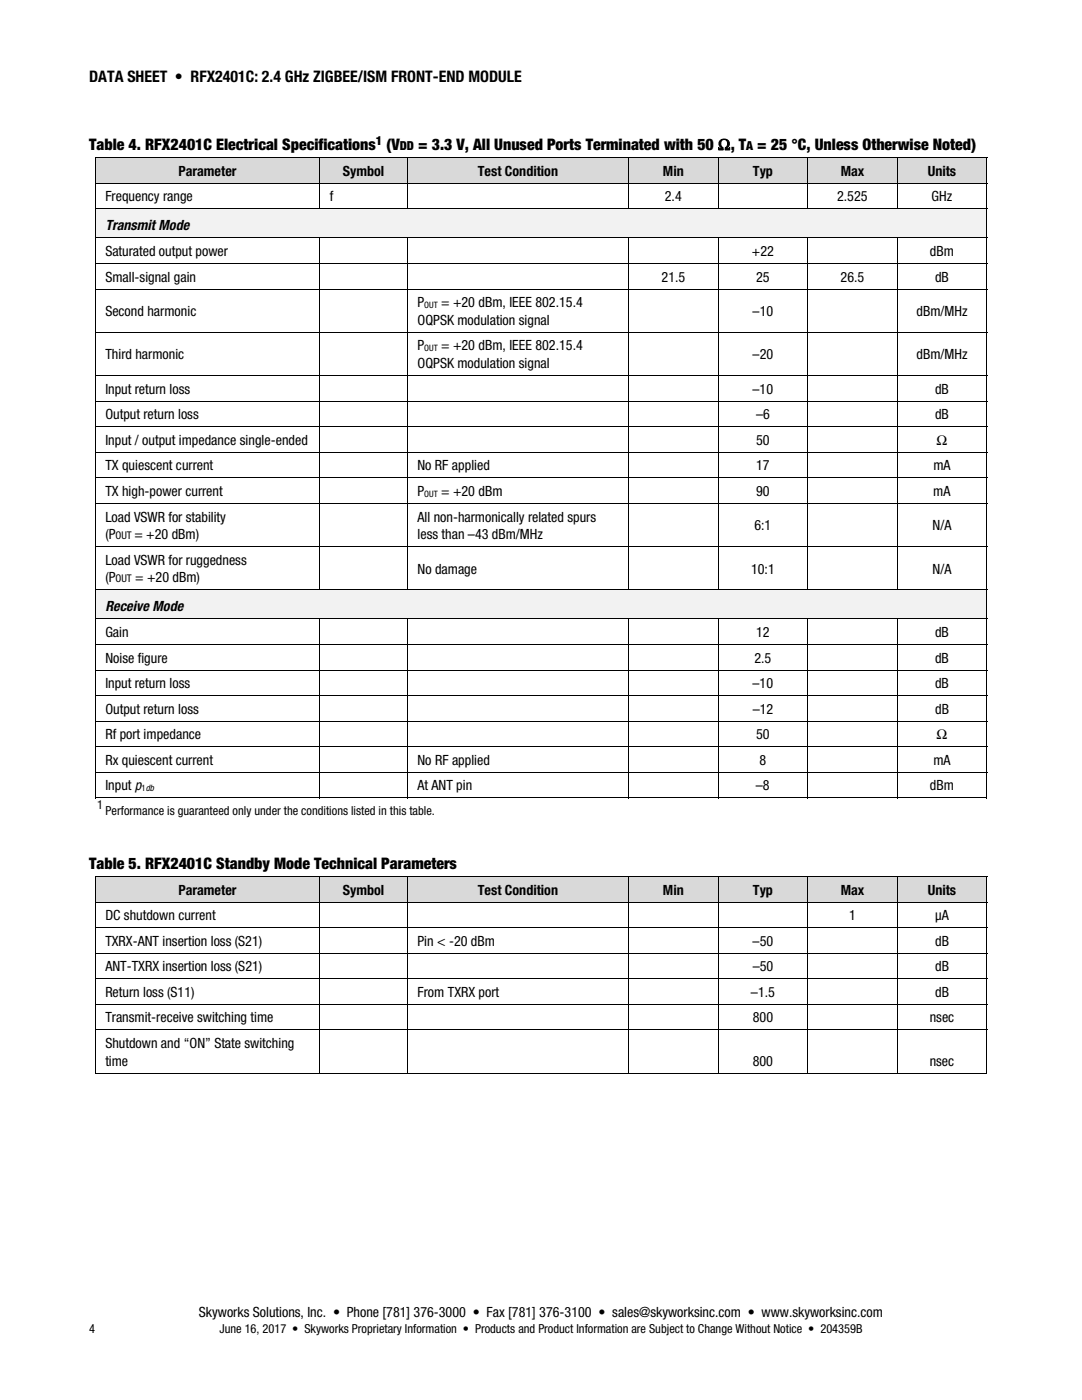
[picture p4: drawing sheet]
<svg xmlns="http://www.w3.org/2000/svg" width="216mm" height="279mm" viewBox="0 0 216 279" stroke-linecap="round" stroke-linejoin="round" font-family="sans-serif">
<defs><g id="words">
<g font-size="3.2">
<text x="17.8" y="16.4">DATA SHEET • RFX2401C: 2.4 GHz ZIGBEE/ISM FRONT-END MODULE</text>
<text x="17.8" y="29.9">Table 4. RFX2401C Electrical Specifications (V</text>
<text x="83.4" y="29.9">= 3.3 V, All Unused Ports Terminated with 50 Ω, T = 25 °C, Unless Otherwise Noted)</text>
<text x="17.8" y="173.4">Table 5. RFX2401C Standby Mode Technical Parameters</text>
</g>
<g font-size="2.8">
<text x="35.6" y="35.1">Parameter</text>
<text x="68.4" y="35.1">Symbol</text>
<text x="95.4" y="35.1">Test Condition</text>
<text x="132.3" y="35.1">Min</text>
<text x="150.2" y="35.1">Typ</text>
<text x="167.7" y="35.1">Max</text>
<text x="185.1" y="35.1">Units</text>
<text x="21" y="40.2">Frequency range</text>
<text x="65.8" y="40.2">f</text>
<text x="132.7" y="40.2">2.4</text>
<text x="167" y="40.2">2.525</text>
<text x="185.9" y="40.2">GHz</text>
<text x="21" y="45.8">Transmit Mode</text>
<text x="21" y="51.1">Saturated output power</text>
<text x="150" y="51.1">+22</text>
<text x="185.6" y="51.1">dBm</text>
<text x="21" y="56.2">Small-signal gain</text>
<text x="132" y="56.2">21.5</text>
<text x="150.9" y="56.2">25</text>
<text x="167.7" y="56.2">26.5</text>
<text x="186.6" y="56.2">dB</text>
<text x="21" y="63.1">Second harmonic</text>
<text x="83.3" y="61.3">P</text>
<text x="83.3" y="64.8">OQPSK modulation signal</text>
<text x="88" y="61.3">= +20 dBm, IEEE 802.15.4</text>
<text x="150.2" y="63.1">–10</text>
<text x="182.9" y="63.1">dBm/MHz</text>
<text x="21" y="71.7">Third harmonic</text>
<text x="83.3" y="69.9">P</text>
<text x="88" y="69.9">= +20 dBm, IEEE 802.15.4</text>
<text x="150.2" y="71.7">–20</text>
<text x="182.9" y="71.7">dBm/MHz</text>
<text x="83.3" y="73.5">OQPSK modulation signal</text>
<text x="21" y="78.6">Input return loss</text>
<text x="21" y="83.7">Output return loss</text>
<text x="150.2" y="78.6">–10</text>
<text x="150.9" y="83.7">–6</text>
<text x="186.6" y="78.6">dB</text>
<text x="186.6" y="83.7">dB</text>
<text x="21" y="88.8">Input / output impedance single-ended</text>
<text x="150.9" y="88.8">50</text>
<text x="186.9" y="88.8">Ω</text>
<text x="21" y="93.9">TX quiescent current</text>
<text x="83.3" y="93.9">No RF applied</text>
<text x="150.9" y="93.9">17</text>
<text x="186.2" y="93.9">mA</text>
<text x="21" y="99">TX high-power current</text>
<text x="83.3" y="99">P</text>
<text x="88" y="99">= +20 dBm</text>
<text x="150.9" y="99">90</text>
<text x="186.2" y="99">mA</text>
<text x="21" y="104.1">Load VSWR for stability</text>
<text x="21" y="107.6">(P</text>
<text x="26.8" y="107.6">= +20 dBm)</text>
<text x="83.3" y="104.1">All non-harmonically related spurs</text>
<text x="83.3" y="107.6">less than –43 dBm/MHz</text>
<text x="150.5" y="105.8">6:1</text>
<text x="186.1" y="105.8">N/A</text>
<text x="21" y="112.7">Load VSWR for ruggedness</text>
<text x="21" y="116.2">(P</text>
<text x="27" y="116.2">= +20 dBm)</text>
<text x="83.3" y="114.5">No damage</text>
<text x="149.9" y="114.5">10:1</text>
<text x="186.1" y="114.5">N/A</text>
<text x="21" y="121.9">Receive Mode</text>
<text x="21" y="127.1">Gain</text>
<text x="150.9" y="127.1">12</text>
<text x="186.6" y="127.1">dB</text>
<text x="21" y="132.2">Noise figure</text>
<text x="21" y="137.4">Input return loss</text>
<text x="150.2" y="137.4">–10</text>
<text x="150.5" y="132.2">2.5</text>
<text x="186.6" y="137.4">dB</text>
<text x="186.6" y="132.2">dB</text>
<text x="21" y="142.5">Output return loss</text>
<text x="150.2" y="142.5">–12</text>
<text x="186.6" y="142.5">dB</text>
<text x="21" y="147.6">Rf port impedance</text>
<text x="150.9" y="147.6">50</text>
<text x="186.9" y="147.6">Ω</text>
<text x="21" y="152.7">Rx quiescent current</text>
<text x="83.3" y="152.7">No RF applied</text>
<text x="151.6" y="152.7">8</text>
<text x="186.3" y="152.7">mA</text>
<text x="21" y="157.8">Input p</text>
<text x="83.3" y="157.8">At ANT pin</text>
<text x="150.8" y="157.8">–8</text>
<text x="185.6" y="157.8">dBm</text>
<text x="35.6" y="178.5">Parameter</text>
<text x="68.4" y="178.5">Symbol</text>
<text x="95.4" y="178.5">Test Condition</text>
<text x="132.3" y="178.5">Min</text>
<text x="150.2" y="178.5">Typ</text>
<text x="167.7" y="178.5">Max</text>
<text x="185.1" y="178.5">Units</text>
<text x="21" y="183.6">DC shutdown current</text>
<text x="169.4" y="183.6">1</text>
<text x="186.6" y="183.6">μA</text>
<text x="21" y="188.7">TXRX-ANT insertion loss (S21)</text>
<text x="83.3" y="188.7">Pin &lt; -20 dBm</text>
<text x="150.2" y="188.7">–50</text>
<text x="186.6" y="188.7">dB</text>
<text x="21" y="193.8">ANT-TXRX insertion loss (S21)</text>
<text x="150.2" y="193.8">–50</text>
<text x="186.6" y="193.8">dB</text>
<text x="21" y="198.9">Return loss (S11)</text>
<text x="83.3" y="198.9">From TXRX port</text>
<text x="149.9" y="198.9">–1.5</text>
<text x="186.6" y="198.9">dB</text>
<text x="21" y="204">Transmit-receive switching time</text>
<text x="21" y="209.1">Shutdown and “ON” State switching</text>
<text x="150.2" y="204">800</text>
<text x="185.5" y="204">nsec</text>
<text x="21" y="212.7">time</text>
<text x="150.2" y="212.7">800</text>
<text x="185.5" y="212.7">nsec</text>
<text x="39.7" y="262.8">Skyworks Solutions, Inc. • Phone [781] 376-3000 • Fax [781] 376-3100 • sales@skyworksinc.com • www.skyworksinc.com</text>
</g>
<g font-size="2.5">
<text x="75" y="28.9">1</text>
<text x="79.8" y="29.9">DD</text>
<text x="148.9" y="29.9">A</text>
<text x="19.4" y="161.5">1</text>
<text x="21.1" y="162.6">Performance is guaranteed only under the conditions listed in this table.</text>
<text x="17.8" y="266.1">4</text>
<text x="43.8" y="266.1">June 16, 2017 • Skyworks Proprietary Information • Products and Product Information are Subject to Change Without Notice • 204359B</text>
</g>
<g font-size="2.1">
<text x="23.1" y="107.6">OUT</text>
<text x="23.1" y="116.2">OUT</text>
</g>
<g font-size="1.8">
<text x="84.7" y="61.5">OUT</text>
<text x="84.7" y="70.1">OUT</text>
<text x="84.7" y="99.1">OUT</text>
<text x="28.2" y="157.9">1db</text>
</g>
</g></defs>
<g fill="#d9d9d9">
<path d="M19.1 31.6h44.6v4.9h-44.6z"/>
<path d="M21 31.6h40.8v4.9h-40.8z"/>
<path d="M63.9 31.6h17.3v4.9h-17.3z"/>
<path d="M65.8 31.6h13.4v4.9h-13.4z"/>
<path d="M81.4 31.6h43.9v4.9h-43.9z"/>
<path d="M83.3 31.6h40.1v4.9h-40.1z"/>
<path d="M125.5 31.6h17.7v4.9h-17.7z"/>
<path d="M127.5 31.6h13.8v4.9h-13.8z"/>
<path d="M143.4 31.6h17.7v4.9h-17.7z"/>
<path d="M145.3 31.6h13.9v4.9h-13.9z"/>
<path d="M161.2 31.6h17.7v4.9h-17.7z"/>
<path d="M163.2 31.6h13.8v4.9h-13.8z"/>
<path d="M179.1 31.6h17.7v4.9h-17.7z"/>
<path d="M181.1 31.6h13.8v4.9h-13.8z"/>
</g>
<path d="M18.9 31.4h.2v.2h-.2zM196.8 31.4h.2v.2h-.2z" fill="#000"/>
<g fill="none" stroke="#000" stroke-width=".2">
<path d="M18.9 31.5h178.1M18.9 36.6h178.1M19 31.6v4.9M19 36.7v4.9M63.8 31.6v4.9M63.8 36.7v4.9M81.3 31.6v4.9M81.3 36.7v4.9M125.4 31.6v4.9M125.4 36.7v4.9M143.3 31.6v4.9M143.3 36.7v4.9"/>
<path d="M161.2 31.6v4.9M161.2 36.7v4.9M179 31.6v4.9M179 36.7v4.9M196.9 31.6v4.9M196.9 36.7v4.9"/>
</g>
<g fill="#f2f2f2">
<path d="M19.1 41.8h177.7v5.6h-177.7z"/>
<path d="M21 41.8h173.9v5.6h-173.9z"/>
</g>
<g fill="none" stroke="#000" stroke-width=".2">
<path d="M18.9 41.7h178.1M18.9 47.5h178.1M18.9 52.6h178.1M18.9 57.7h178.1M19 41.8v5.6M19 47.6v4.9M19 52.7v4.9M19 57.8v8.4M63.8 47.6v4.9M63.8 52.7v4.9M63.8 57.8v8.4M81.3 47.6v4.9"/>
<path d="M81.3 52.7v4.9M81.3 57.8v8.4M125.4 47.6v4.9M125.4 52.7v4.9M125.4 57.8v8.4M143.3 47.6v4.9M143.3 52.7v4.9M143.3 57.8v8.4M161.2 47.6v4.9M161.2 52.7v4.9M161.2 57.8v8.4M179 47.6v4.9"/>
<path d="M179 52.7v4.9M179 57.8v8.4M196.9 41.8v5.6M196.9 47.6v4.9M196.9 52.7v4.9M196.9 57.8v8.4M18.9 66.3h178.1M18.9 75h178.1M19 66.4v8.5M19 75v5M63.8 66.4v8.5M63.8 75v5"/>
<path d="M81.3 66.4v8.5M81.3 75v5M125.4 66.4v8.5M125.4 75v5M143.3 66.4v8.5M143.3 75v5M161.2 66.4v8.5M161.2 75v5M179 66.4v8.5M179 75v5M196.9 66.4v8.5M196.9 75v5"/>
<path d="M18.9 80.1h178.1M18.9 85.2h178.1M18.9 90.3h178.1M18.9 95.4h178.1M19 80.1v5M19 85.2v5M19 90.3v5M19 95.4v5M63.8 80.1v5M63.8 85.2v5M63.8 90.3v5M63.8 95.4v5"/>
<path d="M81.3 80.1v5M81.3 85.2v5M81.3 90.3v5M81.3 95.4v5M125.4 80.1v5M125.4 85.2v5M125.4 90.3v5M125.4 95.4v5M143.3 80.1v5M143.3 85.2v5M143.3 90.3v5M143.3 95.4v5"/>
<path d="M161.2 80.1v5M161.2 85.2v5M161.2 90.3v5M161.2 95.4v5M179 80.1v5M179 85.2v5M179 90.3v5M179 95.4v5M196.9 80.1v5M196.9 85.2v5M196.9 90.3v5M196.9 95.4v5"/>
<path d="M18.9 100.5h178.1M18.9 109.1h178.1M19 100.5v8.5M19 109.2v8.4M63.8 100.5v8.5M63.8 109.2v8.4M81.3 100.5v8.5M81.3 109.2v8.4M125.4 100.5v8.5M125.4 109.2v8.4M143.3 100.5v8.5M143.3 109.2v8.4"/>
<path d="M161.2 100.5v8.5M161.2 109.2v8.4M179 100.5v8.5M179 109.2v8.4M196.9 100.5v8.5M196.9 109.2v8.4"/>
</g>
<g fill="#f2f2f2">
<path d="M19.1 117.8h177.7v5.6h-177.7z"/>
<path d="M21 117.8h173.9v5.6h-173.9z"/>
</g>
<g fill="none" stroke="#000" stroke-width=".2">
<path d="M18.9 117.7h178.1M19 117.8v5.6M196.9 117.8v5.6M18.9 123.5h178.1M18.9 128.6h178.1M18.9 133.7h178.1M18.9 138.8h178.1M19 123.6v4.9M19 128.7v4.9M19 133.8v4.9M19 138.9v4.9M63.8 123.6v4.9"/>
<path d="M63.8 128.7v4.9M63.8 133.8v4.9M63.8 138.9v4.9M81.3 123.6v4.9M81.3 128.7v4.9M81.3 133.8v4.9M81.3 138.9v4.9M125.4 123.6v4.9M125.4 128.7v4.9M125.4 133.8v4.9M125.4 138.9v4.9M143.3 123.6v4.9"/>
<path d="M143.3 128.7v4.9M143.3 133.8v4.9M143.3 138.9v4.9M161.2 123.6v4.9M161.2 128.7v4.9M161.2 133.8v4.9M161.2 138.9v4.9M179 123.6v4.9M179 128.7v4.9M179 133.8v4.9M179 138.9v4.9M196.9 123.6v4.9"/>
<path d="M196.9 128.7v4.9M196.9 133.8v4.9M196.9 138.9v4.9M18.9 143.9h178.1M18.9 149h178.1M18.9 154.1h178.1M18.9 159.2h44.8M19 144v4.9M19 149.1v5M19 154.2v5.1M63.8 144v4.9M63.8 149.1v5"/>
<path d="M63.8 154.2v5.1M63.9 159.2h17.3M81.3 144v4.9M81.3 149.1v5M81.3 154.2v5.1M81.4 159.2h43.9M125.4 144v4.9M125.4 149.1v5M125.4 154.2v5.1M125.5 159.2h17.7M143.3 144v4.9M143.3 149.1v5"/>
<path d="M143.3 154.2v5.1M143.4 159.2h17.7M161.2 144v4.9M161.2 149.1v5M161.2 154.2v5.1M161.2 159.2h17.7M179 144v4.9M179 149.1v5M179 154.2v5.1M179.1 159.2h17.7M196.9 144v4.9M196.9 149.1v5"/>
<path d="M196.9 154.2v5.1"/>
</g>
<path d="M196.8 159.2h.2v.1h-.2z" fill="#000"/>
<g fill="#d9d9d9">
<path d="M19.1 175h44.6v4.9h-44.6z"/>
<path d="M21 175h40.8v4.9h-40.8z"/>
<path d="M63.9 175h17.3v4.9h-17.3z"/>
<path d="M65.8 175h13.4v4.9h-13.4z"/>
<path d="M81.4 175h43.9v4.9h-43.9z"/>
<path d="M83.3 175h40.1v4.9h-40.1z"/>
<path d="M125.5 175h17.7v4.9h-17.7z"/>
<path d="M127.5 175h13.8v4.9h-13.8z"/>
<path d="M143.4 175h17.7v4.9h-17.7z"/>
<path d="M145.3 175h13.9v4.9h-13.9z"/>
<path d="M161.2 175h17.7v4.9h-17.7z"/>
<path d="M163.2 175h13.8v4.9h-13.8z"/>
<path d="M179.1 175h17.7v4.9h-17.7z"/>
<path d="M181.1 175h13.8v4.9h-13.8z"/>
</g>
<path d="M18.9 174.8h.2v.2h-.2zM196.8 174.8h.2v.2h-.2zM196.8 214.1h.2v.1h-.2z" fill="#000"/>
<g fill="none" stroke="#000" stroke-width=".2">
<path d="M18.9 174.9h178.1M19 175v4.9M63.8 175v4.9M81.3 175v4.9M125.4 175v4.9M143.3 175v4.9M161.2 175v4.9M179 175v4.9M196.9 175v4.9M18.9 180h178.1M18.9 185.1h178.1M18.9 190.2h178.1"/>
<path d="M18.9 195.3h178.1M19 180.1v4.9M19 185.2v4.9M19 190.3v4.9M19 195.4v4.9M63.8 180.1v4.9M63.8 185.2v4.9M63.8 190.3v4.9M63.8 195.4v4.9M81.3 180.1v4.9M81.3 185.2v4.9M81.3 190.3v4.9"/>
<path d="M81.3 195.4v4.9M125.4 180.1v4.9M125.4 185.2v4.9M125.4 190.3v4.9M125.4 195.4v4.9M143.3 180.1v4.9M143.3 185.2v4.9M143.3 190.3v4.9M143.3 195.4v4.9M161.2 180.1v4.9M161.2 185.2v4.9M161.2 190.3v4.9"/>
<path d="M161.2 195.4v4.9M179 180.1v4.9M179 185.2v4.9M179 190.3v4.9M179 195.4v4.9M196.9 180.1v4.9M196.9 185.2v4.9M196.9 190.3v4.9M196.9 195.4v4.9M18.9 200.4h178.1M18.9 205.5h178.1M18.9 214.2h44.8"/>
<path d="M19 200.5v4.9M19 205.6v8.6M63.8 200.5v4.9M63.8 205.6v8.6M63.9 214.2h17.3M81.3 200.5v4.9M81.3 205.6v8.6M81.4 214.2h43.9M125.4 200.5v4.9M125.4 205.6v8.6M125.5 214.2h17.7M143.3 200.5v4.9"/>
<path d="M143.3 205.6v8.6M143.4 214.2h17.7M161.2 200.5v4.9M161.2 205.6v8.6M161.2 214.2h17.7M179 200.5v4.9M179 205.6v8.6M179.1 214.2h17.7M196.9 200.5v4.9M196.9 205.6v8.6"/>
</g>
<use href="#words"/>
</svg>
